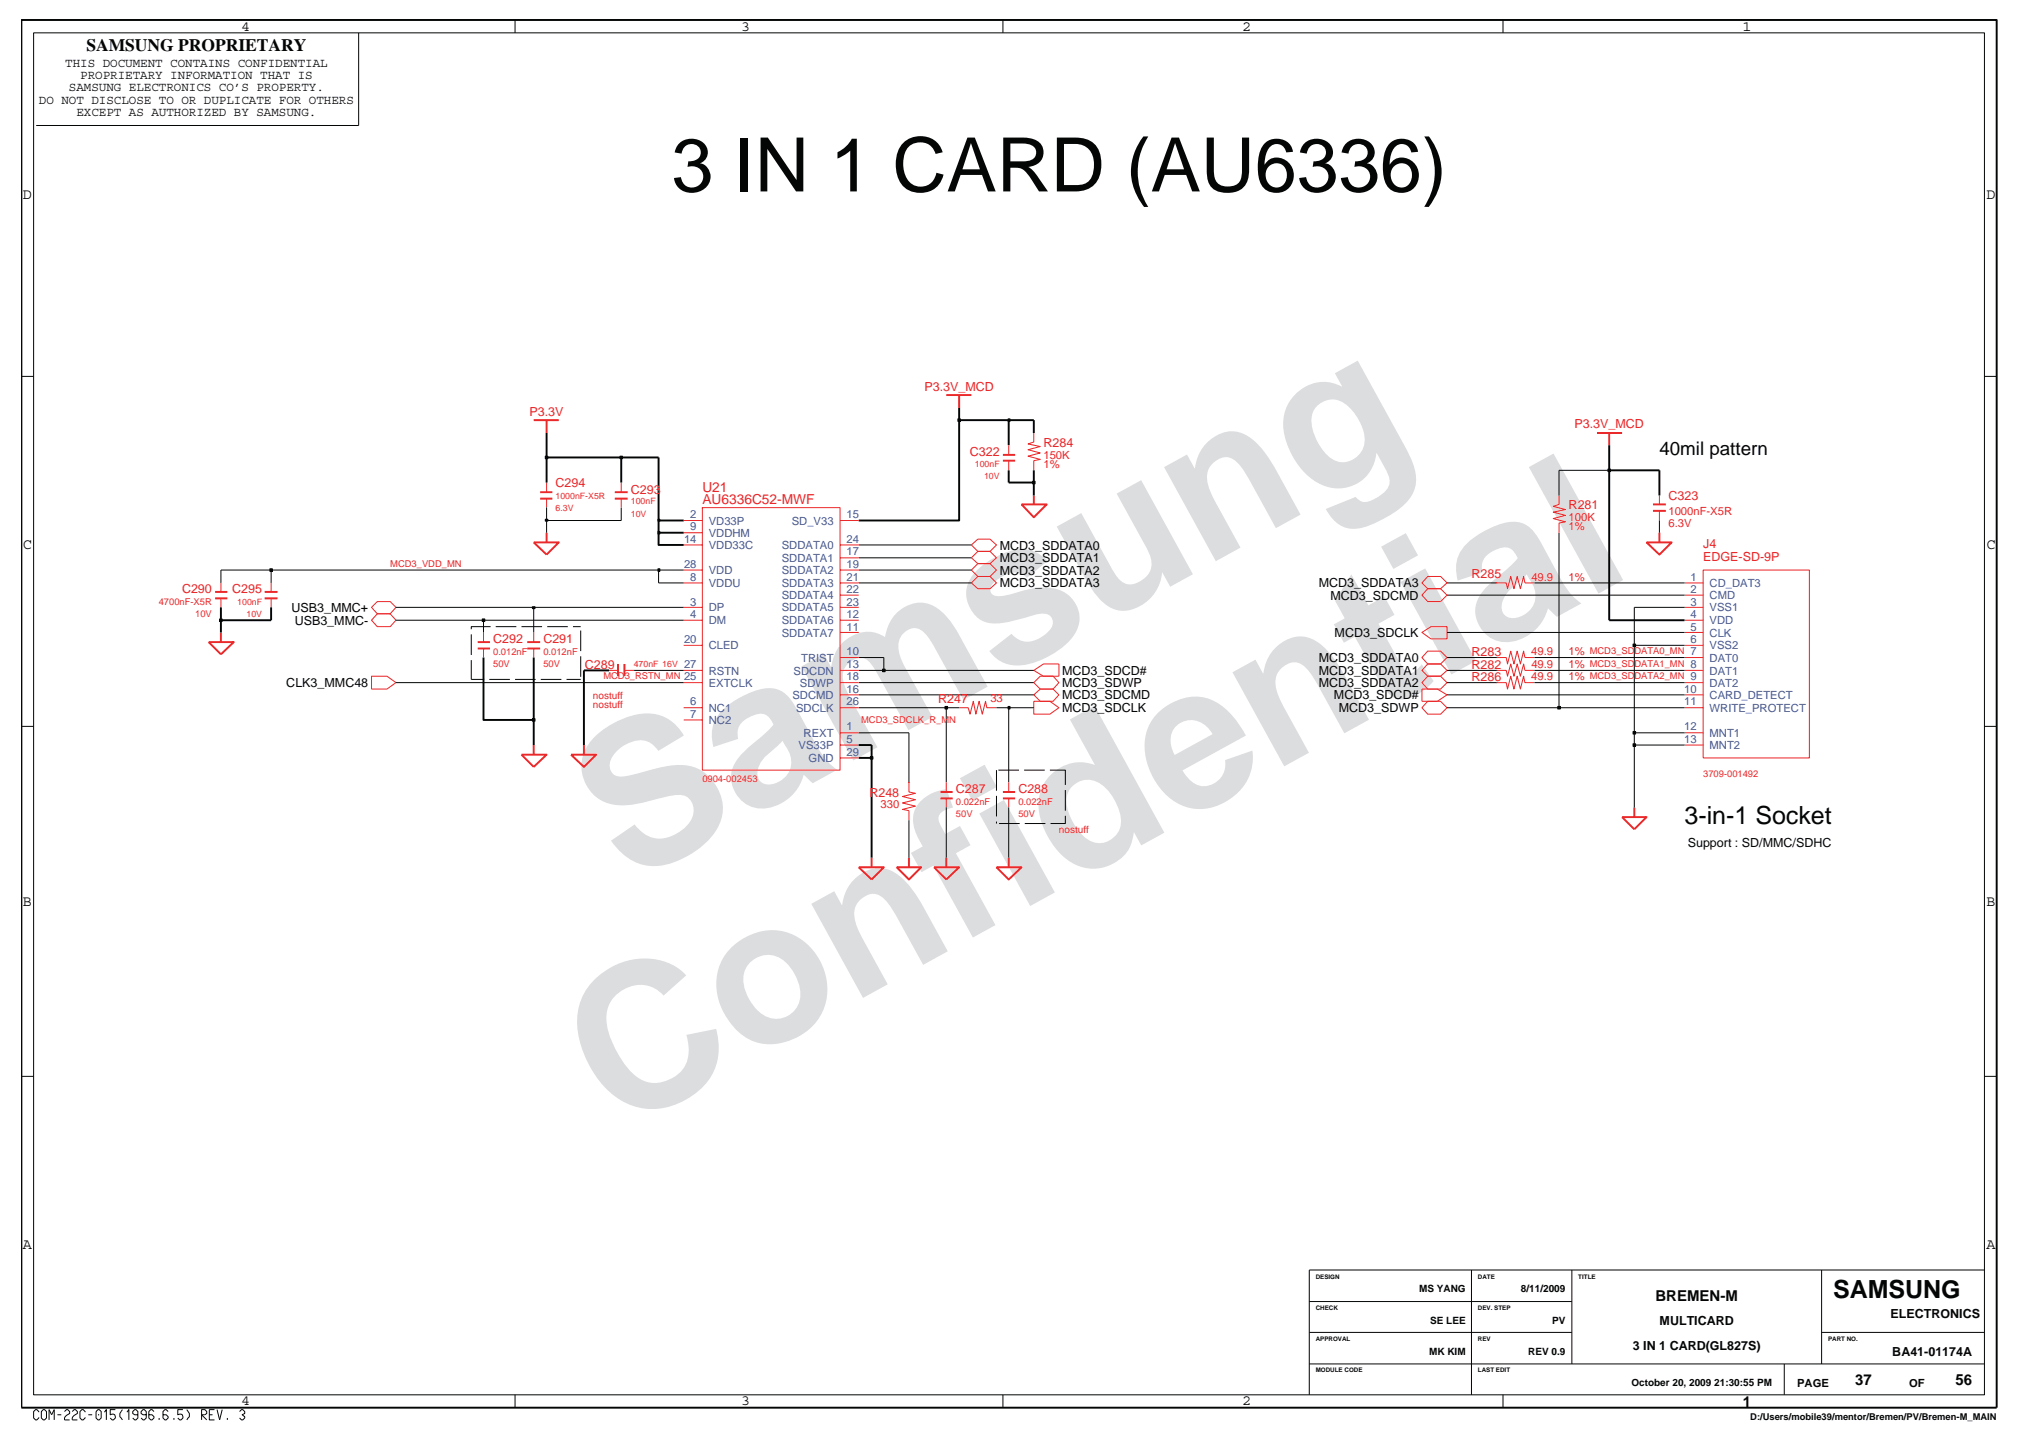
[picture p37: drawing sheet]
<svg xmlns="http://www.w3.org/2000/svg" width="267mm" height="190mm" viewBox="0 0 267 190" stroke-linecap="round" stroke-linejoin="round" font-family="sans-serif">
<defs><g id="words">
<g font-size="26.5" fill="#dcddde">
<text x="82.4" y="116.5" transform="rotate(-29 82.4 116.5)">Samsung</text>
<text x="81.1" y="149.2" transform="rotate(-29 81.1 149.2)">Confidential</text>
</g>
<text font-size="9.9" fill="#040505" x="88.3" y="25.2">3 IN 1 CARD (AU6336)</text>
<g font-size="3.3" fill="#040505">
<text x="221.6" y="108.4">3-in-1 Socket</text>
<text x="241.1" y="170.8">SAMSUNG</text>
</g>
<text font-size="2.5" fill="#040505" x="218.3" y="59.9">40mil pattern</text>
<text font-size="2.3" fill="#040505" x="11.4" y="6.7">SAMSUNG PROPRIETARY</text>
<g font-size="2" fill="#040505">
<text x="31.8" y="4">4</text>
<text x="97.6" y="4">3</text>
<text x="163.4" y="4">2</text>
<text x="229.2" y="4">1</text>
<text x="3" y="26.2">D</text>
<text x="261.3" y="26.2">D</text>
<text x="3" y="72.3">C</text>
<text x="261.3" y="72.3">C</text>
<text x="3" y="119.2">B</text>
<text x="261.3" y="119.2">B</text>
<text x="3" y="164.4">A</text>
<text x="261.3" y="164.4">A</text>
<text x="217.8" y="171.2">BREMEN-M</text>
<text x="31.8" y="185">4</text>
<text x="97.6" y="185">3</text>
<text x="163.4" y="185">2</text>
<text x="229.3" y="185.1">1</text>
<text x="244" y="182.2">37</text>
<text x="257.2" y="182.2">56</text>
</g>
<g font-size="1.8" fill="#ec2426">
<text x="92.4" y="64.8">U21</text>
<text x="92.4" y="66.4">AU6336C52-MWF</text>
</g>
<g font-size="1.6" fill="#040505">
<text x="8.6" y="8.8">THIS DOCUMENT CONTAINS CONFIDENTIAL</text>
<text x="9.1" y="12">SAMSUNG ELECTRONICS CO’S PROPERTY.</text>
<text x="10.5" y="10.4">PROPRIETARY INFORMATION THAT IS</text>
<text x="5.1" y="13.7">DO NOT DISCLOSE TO OR DUPLICATE FOR OTHERS</text>
<text x="10.1" y="15.3">EXCEPT AS AUTHORIZED BY SAMSUNG.</text>
<text x="131.5" y="74">MCD3_SDDATA1</text>
<text x="131.5" y="75.6">MCD3_SDDATA2</text>
<text x="131.5" y="72.3">MCD3_SDDATA0</text>
<text x="131.5" y="77.3">MCD3_SDDATA3</text>
<text x="173.5" y="77.3">MCD3_SDDATA3</text>
<text x="38.4" y="80.5">USB3_MMC+</text>
<text x="38.8" y="82.2">USB3_MMC-</text>
<text x="175" y="78.9">MCD3_SDCMD</text>
<text x="175.6" y="83.8">MCD3_SDCLK</text>
<text x="139.7" y="88.8">MCD3_SDCD#</text>
<text x="173.5" y="88.8">MCD3_SDDATA1</text>
<text x="173.5" y="87.1">MCD3_SDDATA0</text>
<text x="37.7" y="90.4">CLK3_MMC48</text>
<text x="139.7" y="93.7">MCD3_SDCLK</text>
<text x="139.7" y="90.4">MCD3_SDWP</text>
<text x="139.7" y="92">MCD3_SDCMD</text>
<text x="173.5" y="90.4">MCD3_SDDATA2</text>
<text x="175.5" y="92">MCD3_SDCD#</text>
<text x="176.1" y="93.7">MCD3_SDWP</text>
<text x="222" y="111.4">Support : SD/MMC/SDHC</text>
<text x="248.7" y="173.5">ELECTRONICS</text>
<text x="214.8" y="177.6">3 IN 1 CARD(GL827S)</text>
<text x="218.3" y="174.3">MULTICARD</text>
<text x="248.9" y="178.4">BA41-01174A</text>
</g>
<g font-size="1.6" fill="#ec2426">
<text x="121.6" y="51.4">P3.3V_MCD</text>
<text x="69.7" y="54.7">P3.3V</text>
<text x="137.3" y="58.8">R284</text>
<text x="207.1" y="56.3">P3.3V_MCD</text>
<text x="73.1" y="64.1">C294</text>
<text x="83" y="65">C293</text>
<text x="127.6" y="60">C322</text>
<text x="219.5" y="65.8">C323</text>
<text x="206.4" y="67">R281</text>
<text x="193.6" y="76">R285</text>
<text x="224" y="73.8">EDGE-SD-9P</text>
<text x="224" y="72.1">J4</text>
<text x="23.9" y="78.1">C290</text>
<text x="30.5" y="78.1">C295</text>
<text x="64.9" y="84.7">C292</text>
<text x="71.5" y="84.7">C291</text>
<text x="76.9" y="88">C289</text>
<text x="193.6" y="88">R282</text>
<text x="193.6" y="86.3">R283</text>
<text x="193.6" y="89.6">R286</text>
<text x="123.4" y="92.5">R247</text>
<text x="114.4" y="104.8">R248</text>
<text x="125.7" y="104.4">C287</text>
<text x="134" y="104.4">C288</text>
</g>
<g font-size="1.5" fill="#ec2426">
<text x="137.3" y="61.6">1%</text>
<text x="137.3" y="60.4">150K</text>
<text x="206.4" y="68.6">100K</text>
<text x="206.4" y="69.8">1%</text>
<text x="219.5" y="67.8">1000nF-X5R</text>
<text x="219.5" y="69.4">6.3V</text>
<text x="201.4" y="76.4">49.9</text>
<text x="206.4" y="76.4">1%</text>
<text x="201.4" y="86.2">49.9</text>
<text x="201.4" y="89.5">49.9</text>
<text x="201.4" y="87.9">49.9</text>
<text x="206.3" y="87.9">1%</text>
<text x="206.4" y="86.2">1%</text>
<text x="206.4" y="89.5">1%</text>
<text x="130.3" y="92.4">33</text>
<text x="115.8" y="106.4">330</text>
</g>
<g font-size="1.5" fill="#3a53a4">
<text x="90" y="71.5">14</text>
<text x="90.8" y="68.2">2</text>
<text x="90.8" y="69.8">9</text>
<text x="93.2" y="69">VD33P</text>
<text x="93.2" y="70.6">VDDHM</text>
<text x="104.1" y="69">SD_V33</text>
<text x="111.4" y="68.2">15</text>
<text x="111.4" y="71.5">24</text>
<text x="90" y="74.7">28</text>
<text x="90.8" y="76.4">8</text>
<text x="93.2" y="75.6">VDD</text>
<text x="93.2" y="72.3">VDD33C</text>
<text x="93.2" y="77.3">VDDU</text>
<text x="102.8" y="72.3">SDDATA0</text>
<text x="102.8" y="73.9">SDDATA1</text>
<text x="102.8" y="75.6">SDDATA2</text>
<text x="102.8" y="77.3">SDDATA3</text>
<text x="111.4" y="76.4">21</text>
<text x="111.4" y="73.1">17</text>
<text x="111.4" y="74.7">19</text>
<text x="222.4" y="76.4">1</text>
<text x="224.9" y="77.3">CD_DAT3</text>
<text x="90.8" y="81.3">4</text>
<text x="90.8" y="79.7">3</text>
<text x="93.2" y="82.2">DM</text>
<text x="93.2" y="80.5">DP</text>
<text x="102.8" y="78.9">SDDATA4</text>
<text x="102.8" y="80.5">SDDATA5</text>
<text x="102.8" y="82.2">SDDATA6</text>
<text x="102.8" y="83.8">SDDATA7</text>
<text x="111.4" y="78">22</text>
<text x="111.4" y="79.7">23</text>
<text x="111.4" y="81.3">12</text>
<text x="111.4" y="83">11</text>
<text x="222.4" y="81.3">4</text>
<text x="222.4" y="79.7">3</text>
<text x="222.4" y="83">5</text>
<text x="222.4" y="78">2</text>
<text x="224.9" y="82.2">VDD</text>
<text x="224.9" y="80.5">VSS1</text>
<text x="224.9" y="83.8">CLK</text>
<text x="224.9" y="78.9">CMD</text>
<text x="90" y="87.9">27</text>
<text x="90" y="84.6">20</text>
<text x="90" y="89.5">25</text>
<text x="93.2" y="88.8">RSTN</text>
<text x="93.2" y="85.5">CLED</text>
<text x="104.4" y="88.8">SDCDN</text>
<text x="105.4" y="87.1">TRIST</text>
<text x="111.4" y="89.5">18</text>
<text x="111.4" y="86.2">10</text>
<text x="111.4" y="87.9">13</text>
<text x="222.4" y="84.6">6</text>
<text x="222.4" y="86.2">7</text>
<text x="222.4" y="87.9">8</text>
<text x="222.4" y="89.5">9</text>
<text x="224.9" y="85.5">VSS2</text>
<text x="224.9" y="87.1">DAT0</text>
<text x="224.9" y="88.8">DAT1</text>
<text x="90.8" y="92.8">6</text>
<text x="90.8" y="94.5">7</text>
<text x="93.2" y="93.7">NC1</text>
<text x="93.2" y="95.3">NC2</text>
<text x="93.2" y="90.4">EXTCLK</text>
<text x="104.2" y="92">SDCMD</text>
<text x="104.7" y="93.7">SDCLK</text>
<text x="105.2" y="90.4">SDWP</text>
<text x="111.4" y="92.8">26</text>
<text x="111.4" y="91.2">16</text>
<text x="221.6" y="92.8">11</text>
<text x="221.6" y="91.2">10</text>
<text x="224.9" y="93.7">WRITE_PROTECT</text>
<text x="224.9" y="92">CARD_DETECT</text>
<text x="224.9" y="90.4">DAT2</text>
<text x="105.1" y="98.6">VS33P</text>
<text x="105.7" y="97">REXT</text>
<text x="106.4" y="100.3">GND</text>
<text x="111.4" y="99.4">29</text>
<text x="111.4" y="96.1">1</text>
<text x="111.4" y="97.7">5</text>
<text x="221.6" y="96.1">12</text>
<text x="221.6" y="97.7">13</text>
<text x="224.9" y="97">MNT1</text>
<text x="224.9" y="98.6">MNT2</text>
</g>
<g font-size="1.5" fill="#040505">
<text x="236.4" y="182.5">PAGE</text>
<text x="251.1" y="182.5">OF</text>
</g>
<g font-size="1.3" fill="#ec2426">
<text x="78" y="91.9">nostuff</text>
<text x="78" y="93.2">nostuff</text>
<text x="139.3" y="109.6">nostuff</text>
</g>
<g font-size="1.3" fill="#040505">
<text x="186.7" y="170.1">MS YANG</text>
<text x="200.1" y="170.1">8/11/2009</text>
<text x="188" y="178.3">MK KIM</text>
<text x="188.1" y="174.2">SE LEE</text>
<text x="201" y="178.3">REV 0.9</text>
<text x="204.2" y="174.2">PV</text>
<text x="214.6" y="182.4">October 20, 2009 21:30:55 PM</text>
</g>
<g font-size="1.2" fill="#ec2426">
<text x="73.1" y="65.6">1000nF-X5R</text>
<text x="128.2" y="61.5">100nF</text>
<text x="129.5" y="63.1">10V</text>
<text x="73.1" y="67.2">6.3V</text>
<text x="83" y="66.4">100nF</text>
<text x="83" y="68.1">10V</text>
<text x="51.3" y="74.6">MCD3_VDD_MN</text>
<text x="20.9" y="79.6">4700nF-X5R</text>
<text x="25.7" y="81.2">10V</text>
<text x="31.2" y="79.6">100nF</text>
<text x="32.4" y="81.2">10V</text>
<text x="64.9" y="86.1">0.012nF</text>
<text x="64.9" y="87.8">50V</text>
<text x="71.5" y="86.1">0.012nF</text>
<text x="71.5" y="87.8">50V</text>
<text x="79.4" y="89.4">MCD3_RSTN_MN</text>
<text x="83.4" y="87.8">470nF 16V</text>
<text x="209.1" y="86.1">MCD3_SDDATA0_MN</text>
<text x="209.1" y="87.8">MCD3_SDDATA1_MN</text>
<text x="209.1" y="89.4">MCD3_SDDATA2_MN</text>
<text x="113.3" y="95.2">MCD3_SDCLK_R_MN</text>
<text x="92.4" y="103">0904-002453</text>
<text x="125.7" y="107.5">50V</text>
<text x="125.7" y="105.9">0.022nF</text>
<text x="134" y="107.5">50V</text>
<text x="134" y="105.9">0.022nF</text>
<text x="224" y="102.2">3709-001492</text>
</g>
<text font-size="1.2" fill="#040505" x="230.2" y="186.9">D:/Users/mobile39/mentor/Bremen/PV/Bremen-M_MAIN</text>
<g font-size=".8" fill="#040505">
<text x="173.1" y="172.3">CHECK</text>
<text x="173.1" y="168.3">DESIGN</text>
<text x="194.4" y="172.3">DEV. STEP</text>
<text x="194.4" y="168.3">DATE</text>
<text x="207.6" y="168.3">TITLE</text>
<text x="173.1" y="176.5">APPROVAL</text>
<text x="194.4" y="176.5">REV</text>
<text x="240.5" y="176.5">PART NO.</text>
<text x="173.1" y="180.6">MODULE CODE</text>
<text x="194.4" y="180.6">LAST EDIT</text>
</g>
</g></defs>
<g fill="none" stroke="#ec2426" stroke-width=".13">
<path d="M132.7 58.6v1.3M136 57v1.2l-.8 .2 1.6 .4-1.6 .4 1.6 .4-1.6 .4 1.6 .5-.8 .1v1.3M29.1 76.7v1.2M29.1 78.7v1.2M35.7 76.7v1.2M35.7 78.7v1.2M48.9 79.9l.7-.7h1.7l.8 .7-.8 .9h-1.7zM71.9 63.5v1.3M71.9 65.6v1.2M81.7 63.5v1.3M81.7 65.6v1.2M89.9 68.5h2.5"/>
<path d="M89.9 79.9h2.5M89.9 76.7h2.5M89.9 70.1h2.5M89.9 71.7h2.5M89.9 75h2.5M92.4 66.8h18.1v34.6h-18.1zM92.4 66.8v.1M110.5 68.5h2.5M110.5 79.9h2.5M110.5 76.7h2.5M110.5 71.7h2.5M110.5 73.4h2.5"/>
<path d="M110.5 75h2.5M110.5 78.3h2.5M127.8 73.4l.8-.8h1.6l.9 .8-.9 .8h-1.6zM127.8 71.7l.8-.7h1.6l.9 .7-.9 .9h-1.6zM127.8 75l.8-.8h1.6l.9 .8-.9 .9h-1.6zM128.6 75.9h1.6l.9 .8-.9 .8h-1.6l-.8-.8zM132.7 60.6v1.3M187.8 75.9h1.7l.8 .8-.8 .8h-1.7l-.8-.8zM187.8 77.5h1.7l.8 .8-.8 .9h-1.7l-.8-.9zM197 76.7h-.1h1.2l.2 .8 .4-1.6 .5 1.6 .4-1.6 .4 1.6 .4-1.6 .2 .8h1.3M205.1 65.2v1.2l-.8 .2 1.6 .5-1.6 .3 1.6 .4-1.6 .4 1.6 .5-.8 .1v1.3M218.3 65.2v1.2"/>
<path d="M218.3 67.2v1.3M221.6 76.7h2.4M221.6 78.3h2.4M221.6 79.9h2.4M224 75h14v24.7h-14zM48.9 89h2l1.2 .8-1.2 .9h-2zM49.6 80.8h1.7l.8 .8-.8 .9h-1.7l-.7-.9zM63.6 83.2v1.3M63.6 85.3v1.2M70.2 83.2v1.3M70.2 85.3v1.2M80.1 88.2h1.2"/>
<path d="M82.1 88.2h1.3M89.9 81.6h2.5M89.9 93.1h2.5M89.9 94.7h2.5M89.9 88.2h2.5M89.9 89.8h2.5M89.9 84.9h2.5M110.5 96.4h2.5M110.5 81.6h2.5M110.5 98h2.5M110.5 93.1h2.5M110.5 86.5h2.5"/>
<path d="M110.5 83.2h2.5M110.5 88.2h2.5M110.5 91.4h2.5M110.5 89.8h2.5M110.5 99.7h2.5M126.2 93.1h1.2l.2 .9 .4-1.7 .4 1.7 .4-1.7 .4 1.7 .4-1.7 .2 .8h1.3M136 92.3h2.1l1.2 .8-1.2 .9h-2.1zM136 91.4l.8-.7h1.7l.8 .7-.8 .9h-1.7zM136 88.2l1.3-.8h2v1.6h-2zM136 89.8l.8-.8h1.7l.8 .8-.8 .9h-1.7zM187 83.2l1.2-.7h2.1v1.6h-2.1zM187 90.7h2.1l1.2 .7-1.2 .9h-2.1z"/>
<path d="M187.8 89h1.7l.8 .8-.8 .9h-1.7l-.8-.9zM187.8 92.3h1.7l.8 .8-.8 .9h-1.7l-.8-.9zM187.8 87.4h1.7l.8 .8-.8 .8h-1.7l-.8-.8zM187.8 85.7h1.7l.8 .8-.8 .9h-1.7l-.8-.9zM197 86.5h-.1h1.2l.2 .9 .4-1.7 .5 1.7 .4-1.7 .4 1.7 .4-1.7 .2 .8h1.3M197 88.2h-.1h1.2l.2 .8 .4-1.6 .5 1.6 .4-1.6 .4 1.6 .4-1.6 .2 .8h1.3M197 89.8h-.1h1.2l.2 .9 .4-1.7 .5 1.7 .4-1.7 .4 1.7 .4-1.7 .2 .8h1.3M221.6 98h2.4M221.6 93.1h2.4M221.6 86.5h2.4M221.6 83.2h2.4M221.6 88.2h2.4"/>
<path d="M221.6 96.4h2.4M221.6 81.6h2.4M221.6 91.4h2.4M221.6 89.8h2.4M221.6 84.9h2.4M119.6 103v1.2l.8 .2-1.7 .4 1.7 .4-1.7 .5 1.7 .4-1.7 .4 .9 .2v1.3M124.5 103v1.2M124.5 105.1v1.2M132.7 103v1.2M132.7 105.1v1.2"/>
</g>
<g fill="none" stroke="#ec2426" stroke-width=".25">
<path d="M70.2 55.3h3.3M71.9 55.3v1.7M124.5 52h3.3M126.2 52v1.7M131.9 59.9h1.6M210.1 57h3.3M211.7 57v1.6M28.3 78.7h1.6M28.3 77.9h1.6M34.8 77.9h1.7M34.8 78.7h1.7M70.2 71.4h3.3l-1.6 1.6z"/>
<path d="M71.1 64.8h1.6M71.1 65.6h1.6M71.9 70.1v1.3M80.9 64.8h1.7M80.9 65.6h1.7M131.9 60.6h1.6M134.4 66.4h3.3l-1.7 1.7zM136 65.2v1.2M216.6 71.4h3.3l-1.6 1.6zM217.4 67.2h1.7M217.4 66.4h1.7M218.3 70.1v1.3"/>
<path d="M27.5 84.5h3.3l-1.7 1.6zM29.1 83.2v1.3M62.8 84.5h1.7M62.8 85.3h1.7M68.6 99.3h3.3l-1.7 1.6zM69.4 84.5h1.7M69.4 85.3h1.7M70.2 98v1.3M75.1 99.3h3.3l-1.6 1.6zM76.8 98v1.3M81.3 87.4v1.6M82.1 87.4v1.6"/>
<path d="M113 114.1h3.3l-1.6 1.6zM114.7 112.9v1.2M118 114.1h3.2l-1.6 1.6zM119.6 112.9v1.2M122.9 114.1h3.3l-1.7 1.6zM123.7 105.1h1.6M123.7 104.2h1.6M124.5 112.9v1.2M131.1 114.1h3.3l-1.7 1.6zM131.9 105.1h1.6M131.9 104.2h1.6M132.7 112.9v1.2"/>
<path d="M213.4 107.5h3.2l-1.6 1.6zM215 106.3v1.2"/>
</g>
<path d="M113 99.7h1.7v13.2" fill="none" stroke="#040505" stroke-width=".25"/>
<path d="M119.6 96.4v6.6M124.5 93.1v9.9M132.7 93.1v9.9M215 98v8.3M119.6 108v4.9M124.5 106.3v6.6M132.7 106.3v6.6" fill="none" stroke="#040505" stroke-width=".13"/>
<path d="M114.5 99.6h.3v.3h-.3z" fill="#040505"/>
<path d="M114.5 99.6h.3v.3h-.3z" fill="none" stroke="#040505" stroke-width=".13"/>
<path d="M70.2 94.7v3.3M76.8 88.2v9.8M113 98h1.7v1.7" fill="none" stroke="#040505" stroke-width=".25"/>
<path d="M214.8 97.9h.4v.3h-.4z" fill="#040505"/>
<path d="M113 96.4h6.6M214.8 97.9h.4v.3h-.4zM215 96.4v1.6h6.6" fill="none" stroke="#040505" stroke-width=".13"/>
<path d="M214.8 96.3h.4v.3h-.4z" fill="#040505"/>
<path d="M214.8 96.3h.4v.3h-.4zM215 84.9v11.5h6.6" fill="none" stroke="#040505" stroke-width=".13"/>
<path d="M63.6 86.5v8.2h6.6" fill="none" stroke="#040505" stroke-width=".25"/>
<path d="M70 94.6h.4v.3h-.4z" fill="#040505"/>
<path d="M70 94.6h.4v.3h-.4zM113 93.1h11.5" fill="none" stroke="#040505" stroke-width=".13"/>
<path d="M70.2 86.5v8.2" fill="none" stroke="#040505" stroke-width=".25"/>
<path d="M124.3 93h.3v.3h-.3z" fill="#040505"/>
<path d="M124.3 93h.3v.3h-.3zM124.5 93.1h1.7M131.1 93.1h1.6" fill="none" stroke="#040505" stroke-width=".13"/>
<path d="M132.6 93h.3v.3h-.3z" fill="#040505"/>
<path d="M132.6 93h.3v.3h-.3zM132.7 93.1h3.3M190.3 93.1h14.8" fill="none" stroke="#040505" stroke-width=".13"/>
<path d="M204.9 93h.4v.3h-.4z" fill="#040505"/>
<path d="M205.1 70.1v23h16.5M52.1 89.8h37.8M83.4 88.2h6.5M113 91.4h23M113 89.8h23M113 88.2h3.3M190.3 91.4h31.3M190.3 89.8h6.6M201.9 89.8h19.7M204.9 93h.4v.3h-.4z" fill="none" stroke="#040505" stroke-width=".13"/>
<path d="M76.8 88.2h3.3" fill="none" stroke="#040505" stroke-width=".25"/>
<path d="M116.1 88.1h.3v.3h-.3z" fill="#040505"/>
<path d="M113 86.5h3.3v1.7h19.7M116.1 88.1h.3v.3h-.3zM190.3 88.2h6.6M190.3 86.5h6.6M201.9 88.2h19.7M201.9 86.5h19.7" fill="none" stroke="#040505" stroke-width=".13"/>
<path d="M214.8 84.8h.4v.3h-.4z" fill="#040505"/>
<path d="M70.2 79.9v3.3M215 79.9v5h6.6M63.6 81.6v1.6M190.3 83.2h31.3M214.8 84.8h.4v.3h-.4z" fill="none" stroke="#040505" stroke-width=".13"/>
<path d="M29.1 81.6v1.6" fill="none" stroke="#040505" stroke-width=".25"/>
<path d="M28.9 81.5h.3v.3h-.3z" fill="#040505"/>
<path d="M28.9 81.5h.3v.3h-.3zM52.1 81.6h11.5" fill="none" stroke="#040505" stroke-width=".13"/>
<path d="M35.7 79.9v1.7h-6.6v-1.7" fill="none" stroke="#040505" stroke-width=".25"/>
<path d="M63.4 81.5h.4v.3h-.4z" fill="#040505"/>
<path d="M52.1 79.9h18.1M63.4 81.5h.4v.3h-.4zM63.6 81.6h26.3" fill="none" stroke="#040505" stroke-width=".13"/>
<path d="M211.7 61.9v19.7h9.9" fill="none" stroke="#040505" stroke-width=".25"/>
<path d="M70 79.8h.4v.3h-.4z" fill="#040505"/>
<path d="M29.1 76.7v-1.7h6.6v1.7M70 79.8h.4v.3h-.4zM70.2 79.9h19.7M86.6 75v1.7h3.3M113 76.7h14.8M190.3 78.3h31.3M190.3 76.7h6.6M201.9 76.7h19.7M215 79.9h6.6" fill="none" stroke="#040505" stroke-width=".13"/>
<path d="M35.5 74.8h.3v.4h-.3z" fill="#040505"/>
<path d="M35.5 74.9h.3v.3h-.3zM35.7 75h50.9" fill="none" stroke="#040505" stroke-width=".13"/>
<path d="M86.5 74.8h.3v.4h-.3z" fill="#040505"/>
<path d="M71.9 68.5v1.6M86.5 74.9h.3v.3h-.3zM86.6 75h3.3M113 75h14.8M113 71.7h14.8M113 73.4h14.8" fill="none" stroke="#040505" stroke-width=".13"/>
<path d="M86.6 70.1v1.6h3.3" fill="none" stroke="#040505" stroke-width=".25"/>
<path d="M86.5 69.9h.3v.4h-.3z" fill="#040505"/>
<path d="M86.5 69.9h.3v.4h-.3zM218.3 68.5v1.6" fill="none" stroke="#040505" stroke-width=".13"/>
<path d="M86.6 68.5v1.6h3.3" fill="none" stroke="#040505" stroke-width=".25"/>
<path d="M71.7 68.3h.4v.3h-.4z" fill="#040505"/>
<path d="M71.7 68.3h.4v.3h-.4zM71.9 66.8v1.7h9.8v-1.7" fill="none" stroke="#040505" stroke-width=".13"/>
<path d="M86.5 68.3h.3v.3h-.3z" fill="#040505"/>
<path d="M86.5 68.3h.3v.3h-.3zM205.1 61.9v3.3" fill="none" stroke="#040505" stroke-width=".13"/>
<path d="M126.2 55.3v13.2h-13.2M71.9 60.2v3.3M81.7 60.2v3.3M86.6 60.2v8.3h3.3M132.7 61.9v1.6h3.3v1.7M218.3 61.9v3.3" fill="none" stroke="#040505" stroke-width=".25"/>
<path d="M135.8 63.3h.4v.4h-.4z" fill="#040505"/>
<path d="M135.8 63.3h.4v.4h-.4zM205.1 61.9h6.6" fill="none" stroke="#040505" stroke-width=".13"/>
<path d="M136 61.9v1.6" fill="none" stroke="#040505" stroke-width=".25"/>
<path d="M211.5 61.7h.4v.4h-.4z" fill="#040505"/>
<path d="M211.5 61.7h.4v.4h-.4z" fill="none" stroke="#040505" stroke-width=".13"/>
<path d="M211.7 58.6v3.3h6.6" fill="none" stroke="#040505" stroke-width=".25"/>
<path d="M71.7 60h.4v.4h-.4z" fill="#040505"/>
<path d="M71.7 60h.4v.4h-.4z" fill="none" stroke="#040505" stroke-width=".13"/>
<path d="M71.9 57v3.2h9.8" fill="none" stroke="#040505" stroke-width=".25"/>
<path d="M81.6 60h.3v.4h-.3z" fill="#040505"/>
<path d="M81.6 60h.3v.4h-.3z" fill="none" stroke="#040505" stroke-width=".13"/>
<path d="M132.7 55.3v3.3M136 55.3v1.7M81.7 60.2h4.9" fill="none" stroke="#040505" stroke-width=".25"/>
<path d="M126 55.1h.3v.4h-.3z" fill="#040505"/>
<path d="M126 55.1h.3v.4h-.3z" fill="none" stroke="#040505" stroke-width=".13"/>
<path d="M126.2 53.7v1.6h6.5" fill="none" stroke="#040505" stroke-width=".25"/>
<path d="M132.6 55.1h.3v.4h-.3z" fill="#040505"/>
<g fill="none" stroke="#040505" stroke-width=".13">
<path d="M4.4 4.3h256.6v179.3h-256.6zM47.2 4.3v12.2h-42.4M67.8 2.6v1.7M131.9 2.6v1.7M197.7 2.6v1.7M2.8 49.5h1.6M132.6 55.1h.3v.4h-.3zM261 49.5h1.7M2.8 95.6h1.6M62 86.9v2.5h1.7M62 83.5v2.7M64.4 89.4h2.7"/>
<path d="M64.5 82.5h-2.5v.3M65.2 82.5h2.7M67.8 89.4h2.7M68.6 82.5h2.7M71.1 89.4h2.7M72 82.5h2.7M74.5 89.4h1.9M75.4 82.5h1M76.4 83v2.7M76.4 86.4v2.7M261 95.6h1.7M131.1 101.4v2.7"/>
<path d="M131.1 104.7v2.7M131.1 108.1v.3M131.3 101.4h2.7M131.4 108.4h2.7M134.7 101.4h2.7M134.8 108.4h2.7M138.1 101.4h2v1.9M140.1 104v2.7M140.1 107.4v1h-1.9M2.8 141.7h1.6M261 141.7h1.7M172.2 175.3h34.6"/>
<path d="M172.2 179.5h88.8M172.2 171.3h34.6M193.6 167.1v16.5M206.8 167.1v12.4M234.7 179.5v4.1M239.6 175.3h21.4M239.6 167.1v12.4M261 167.1h-88.8v16.5M5.1 185.8l-.3-.3h-.1l-.3 .3v.8l.3 .3h.1l.3-.4M5.7 185.5h.2l.2 .3v.8l-.2 .3h-.2l-.3-.3v-.8zM6.5 186.9v-1.4l.3 .7 .3-.7v1.4M7.6 186.2h.5"/>
<path d="M8.5 185.8l.2-.3h.2l.3 .3v.2l-.5 .3-.2 .3v.3h.7M9.5 185.8l.3-.3h.1l.3 .3v.2l-.4 .3-.3 .3v.3h.7M11.2 185.8l-.3-.3h-.1l-.3 .3v.8l.3 .3h.1l.3-.4M11.6 186.2h.5M12.9 185.5h.2l.2 .3v.8l-.2 .3h-.2l-.3-.3v-.8zM13 186.1v.2M13.7 185.8l.3-.3v1.4M15.2 185.5h-.7v.7l.4-.1 .2 .1 .1 .2v.2l-.3 .3h-.1l-.3-.3M16.1 185.5l-.3 .5v.4l.3 .5M16.7 185.8l.3-.3v1.4M18.1 186.2h-.4l-.2-.2v-.2l.2-.3h.2l.2 .3v.8l-.2 .3h-.2l-.2-.3M19.2 186.2h-.4l-.2-.2v-.2l.2-.3h.2l.2 .3v.8l-.2 .3h-.2l-.2-.3"/>
<path d="M20.3 185.8l-.3-.3h-.2l-.2 .3v.8l.2 .3h.2l.3-.3v-.2l-.3-.2h-.4M20.9 186.6v.3M22.1 185.8l-.2-.3h-.2l-.3 .3v.8l.3 .3h.2l.2-.3v-.2l-.2-.2h-.5M22.9 186.6v.3M24.1 185.5h-.7v.7l.4-.1 .2 .1 .1 .2v.2l-.3 .3h-.2l-.2-.3M24.6 185.5l.3 .5v.4l-.3 .5M26.5 186.9v-1.4h.4l.3 .3v.2l-.3 .2h-.4l.7 .7M27.5 186.2h.5M28.2 185.5h-.7v1.4h.7M28.6 185.5l.3 1.4 .3-1.4M29.9 186.6v.3M31.5 185.8l.3-.3h.1l.3 .3v.2l-.3 .2 .3 .2v.2l-.3 .3h-.1l-.3-.3"/>
<path d="M67.8 183.6v1.7M131.9 183.6v1.7M197.7 183.6v1.7"/>
</g>
<path d="M2.8 2.6h259.9v182.7h-259.9zM132.7 55.3h3.3" fill="none" stroke="#040505" stroke-width=".25"/>
<use href="#words"/>
</svg>
